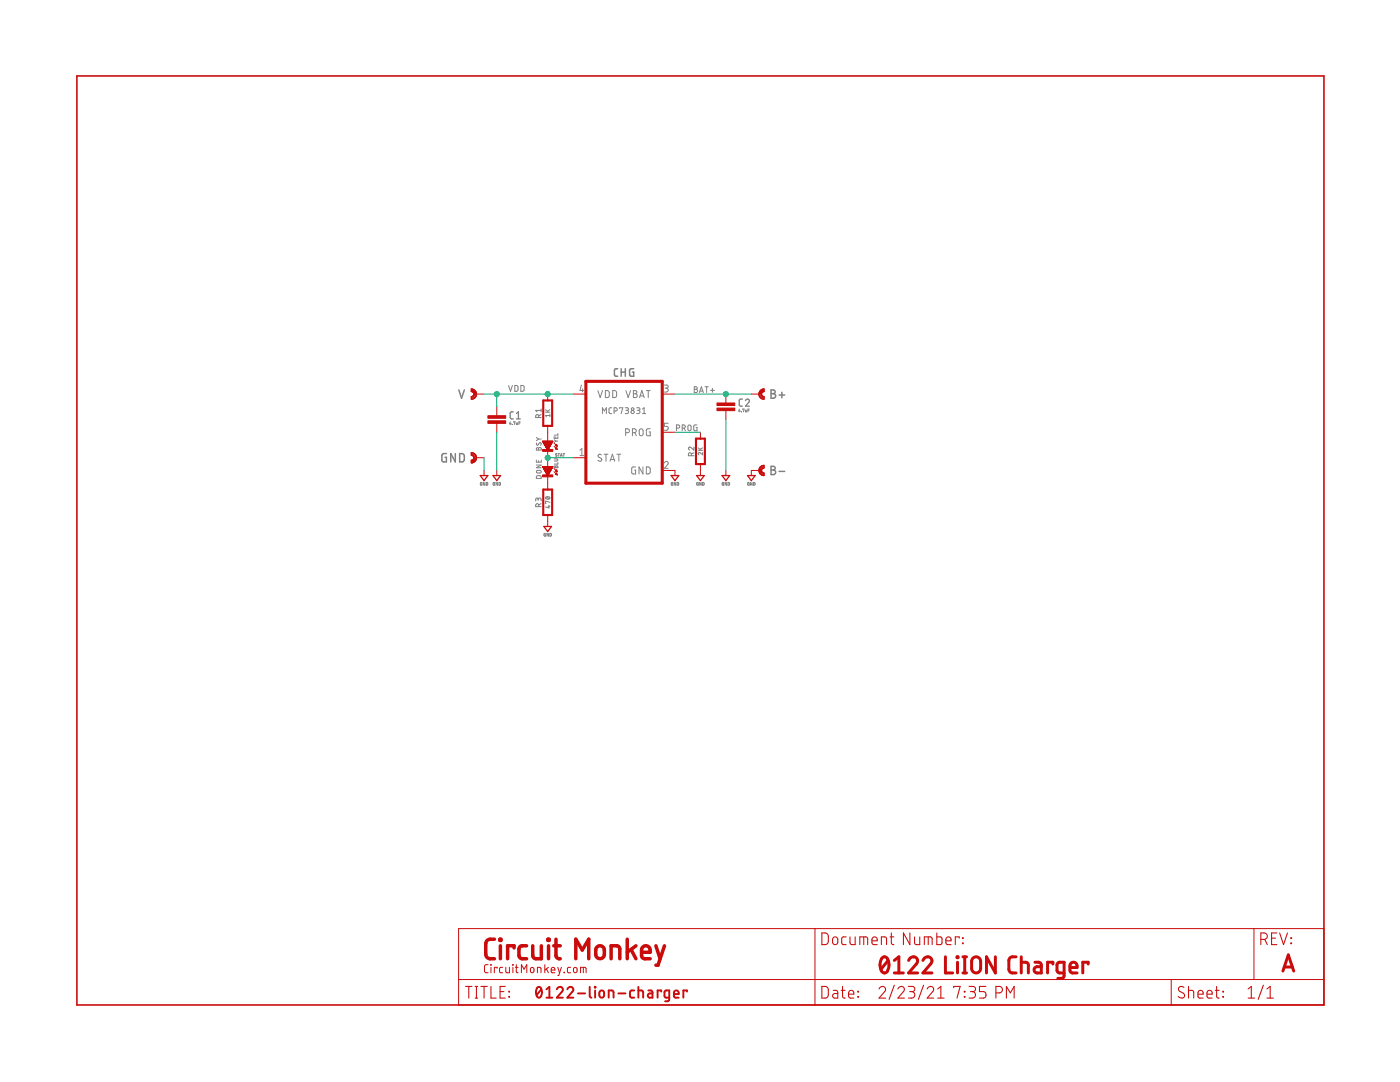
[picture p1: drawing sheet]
<svg xmlns="http://www.w3.org/2000/svg" width="279mm" height="216mm" viewBox="0 0 279 216" stroke-linecap="round" stroke-linejoin="round" font-family="sans-serif">
<g fill="none" stroke="#808080" stroke-width=".2">
<path d="M101.5 76.9l.4 1.2 .4-1.2M102.7 76.9h.5l.2 .2v.8l-.2 .2h-.5zM103.9 76.9h.5l.2 .2v.8l-.2 .2h-.5zM116 76.8l-.3 1.1h.8M116.3 77.6v.6M119.3 77.9l.5 1.4 .4-1.4M120.8 77.9l.5 .1 .3 .2v.8l-.3 .3h-.5zM122.3 77.9l.5 .1 .2 .2 .1 .8-.3 .3h-.5zM124.9 77.9l.5 1.4 .4-1.4M126.4 77.9l.6 .2 .1 .2-.3 .3a.38 .38 0 0 1 .4 .4 .38 .38 0 0 1-.4 .3h-.4zM126.4 78.6h.4M127.6 79.3l.5-1.4 .5 1.4"/>
<path d="M127.7 79h.7M129 77.9h.8M129.4 77.9v1.4M132.6 76.8l.6 .1 .1 .2-.1 .3h-.5M133 77.4a.39 .39 0 0 1 .4 .4 .39 .39 0 0 1-.4 .4h-.4M138.6 77.2h.4l.1 .2-.2 .3 .3 .2-.2 .4h-.4zM138.6 77.7h.3M139.6 78.3l.4-1.1 .4 1.1M139.7 78h.6M140.7 77.2h.7M141 77.2v1.1M141.8 77.9h.8"/>
<path d="M142.2 77.5v.8M96.2 96.3l-.3 .1v.4h.3l-.1-.3M96.8 96.3v.5l-.3-.5v.5M97 96.3l.3 .1v.4h-.3zM98.7 96.3l-.3 .1 .1 .4h.2l-.1-.3M99.3 96.3v.5l-.3-.5v.5M99.6 96.3l.3 .1-.1 .4h-.2zM101.8 84.2l-.1 .4h.3M101.9 84.5v.2M102.2 84.7h.1M102.5 84.2h.3l-.2 .5M103 84.3l.1 .4h.2v-.4"/>
<path d="M103.6 84.4h.2M103.8 84.2h-.2v.5M107 92.8h1l-1 .5h1M107 91.8v.4h1v-.4M107 87.3l.5 .3M107.1 94l.8-.1 .1 .3-.1 .2h-.7l-.1-.2zM107.1 88.4l-.1 .2 .3 .2 .4-.4h.2l.1 .1-.1 .4M107.1 95l.7-.1 .2 .6h-1zM107.1 89.3h.3l.1 .2 .1-.2h.3l.1 .5h-1zM107.5 89.5v.3M107.5 91.9v.3M107.5 87.6l-.5 .3"/>
<path d="M107.5 87.6h.5M108.9 82.3h.8M108.9 81.7l.5 .6M108.9 99.3a.47 .47 0 0 1 .5-.2 .47 .47 0 0 1 .3 .4 .46 .46 0 0 1-.5 .1 .46 .46 0 0 1-.3-.3zM109.1 99.2l.5 .3M109.7 82.9h-.8l.2 .3M109.7 82.7v.5M109.7 81.7l-.5 .3M110.6 91.6h.6l.1 .2-.2 .2h-.5M110.6 87.8l.3 .2M110.6 87.1v.4h.7v-.4M110.6 93h.2l.1 .1 .1-.2h.2l.1 .4h-.7z"/>
<path d="M110.9 87.2v.3M110.9 93.1v.2M110.9 88l-.3 .3M110.9 88h.4M111.1 90.6l-.2-.1v.1l.2 .4h-.3M111.3 86.5v.3h-.7M111.3 92.3v.3h-.7M111.4 90.5h.3M111.5 90.5v.6M111.8 91.1l.2-.6 .2 .6M111.9 90.9h.3M112.4 90.5h.3"/>
<path d="M112.5 90.5v.6M115.7 89.8l.4-.3v1.4M115.7 90.9h.8M120 90.8l-.5-.1-.1 .3 .6 .5a.35 .35 0 0 1 0 .5 .35 .35 0 0 1-.5-.1l-.2-.1M120.2 82.5v-1.1l.4 .6 .4-.6v1.1M120.6 90.6h.7M120.9 90.6v1.4M121.8 92l.4-1.4 .5 1.4M121.9 91.7h.7M122.1 81.4h-.4l-.2 .2 .1 .8 .5 .1M122.6 82l.5-.1 .1-.3-.2-.2h-.4v1.1M123.1 90.6h.8"/>
<path d="M123.5 90.6v1.4M123.6 81.5v-.1h.7l-.3 1.1M124.8 81.4h.5l.1 .2-.1 .3h-.4M124.9 86.3h.3a.39 .39 0 0 0 .4-.4 .39 .39 0 0 0-.4-.3h-.3v1.4M125.1 81.9l.3 .2v.3l-.6 .1M126.2 86.3h.4a.39 .39 0 0 0 .4-.4 .39 .39 0 0 0-.4-.3h-.4v1.4M126.7 86.3l.3 .7M126.9 93.2h-.6l-.2 .2v.9l.2 .3h.6v-.8h-.3M127.1 81.4h.5l.1 .2-.1 .3h-.4M127.4 81.9l.3 .2v.3l-.6 .1M127.7 85.7l.3-.1 .2 .1 .2 .9a.39 .39 0 0 1-.4 .4 .39 .39 0 0 1-.4-.4zM128.2 82.5h.7"/>
<path d="M128.2 81.6l.3-.2v1.1M128.3 93.2v1.4l-.8-1.4v1.4M129 93.2h.5l.2 .2 .1 .8-.3 .4h-.5zM129.8 85.6h-.6l-.2 .1v1l.2 .2 .6 .1v-.8h-.3M132.6 92.4a.38 .38 0 0 1 .5-.3 .38 .38 0 0 1 .1 .6l-.6 .8h.7M133.3 84.5h-.7v.6h.5a.4 .4 0 0 1 .3 .4 .4 .4 0 0 1-.3 .4h-.5M134.3 96.3l-.3 .1v.4h.3l-.1-.3M134.9 96.3v.5l-.3-.5v.5M135 85.4l.6-.1v-.4l-.6-.1v1.2M135.1 96.3l.3 .1v.4h-.3zM136.1 85.4l.6-.1 .1-.3-.2-.2h-.5v1.2M136.5 85.4l.3 .6"/>
<path d="M137.4 84.9l.3-.1 .2 .2v.8l-.2 .2-.4-.2zM139.1 84.8l-.6 .1v.8l.1 .2 .5 .1v-.7h-.2M139.3 89.9h.9M139.3 89.4l.6 .5M139.4 96.3l-.4 .1 .1 .4h.3l-.1-.3M139.9 96.3v.5l-.3-.5v.5M140.2 96.3l.3 .1-.1 .4h-.2zM140.2 90.3v.5l-.5-.4a.24 .24 0 0 0-.4 0 .24 .24 0 0 0 .2 .4M140.2 89.4l-.5 .3M144.4 96.3l-.3 .1 .1 .4h.2l-.1-.3M145 96.3v.5l-.3-.5v.5M145.3 96.3l.3 .1-.1 .4h-.2z"/>
<path d="M147.6 81.6l-.2 .4h.3M147.6 81.9v.3M148 82.1h.1M148.2 81.7l.3-.1-.1 .6M148.8 81.8v.4h.2v-.4M149.3 81.9h.2M149.5 96.3l-.3 .1 .1 .4h.2l-.1-.3M149.5 81.6h-.2v.6M150.1 96.3v.5l-.3-.5v.5M150.4 96.3l.3 .1-.1 .4h-.2zM108.9 106.4l-.3 .2v.4h.3l-.1-.3M109.4 101h.3"/>
<path d="M109.5 106.4v.6l-.3-.6v.6M109.6 100.9v.4l-.7-.1M109.7 106.4l.3 .1v.5h-.3zM109.7 100.2l-.8-.2v.5h.1"/>
<circle cx="126.3" cy="81.6" r=".26"/>
<circle cx="126.3" cy="82.2" r=".33"/>
</g>
<g fill="none" stroke="#808080" stroke-width=".3">
<path d="M91.6 77.8l.5 1.7 .6-1.7M123.3 73.6h-.5l-.2 .3v1l.2 .2h.5M124 73.6v1.5M124 74.3h.8M124.8 73.6v1.5M126.5 73.6h-.6l-.2 .2-.1 .9 .3 .4h.6v-.8h-.3M153.9 77.8h.4a.37 .37 0 0 1 .4 .4 .37 .37 0 0 1-.4 .3 .46 .46 0 0 1 .5 .5 .46 .46 0 0 1-.5 .5h-.4zM153.9 78.5h.4M155.5 78.8h1.1M156 78.3v1.1M89.1 90.5h-.6l-.3 .2v1.1l.2 .3 .7 .1v-1h-.3M90.9 90.5v1.7l-.9-1.7v1.7"/>
<path d="M91.7 90.5l.8 .2a1.33 1.33 0 0 1 .1 1.2l-.2 .2-.7 .1zM153.9 93h.4a.37 .37 0 0 1 .4 .4 .37 .37 0 0 1-.4 .4 .46 .46 0 0 1 .5 .4 .46 .46 0 0 1-.5 .5h-.4zM153.9 93.8h.4M155.5 94.1h1.1"/>
</g>
<path d="M148.2 79.6l-.5 .1-.2 .2 .1 1 .1 .1h.5M148.8 79.9a.39 .39 0 0 1 .5-.3 .39 .39 0 0 1 .1 .7l-.6 .7h.8M102.4 82.2h-.4l-.2 .3v.9l.2 .2h.4M103.1 83.6h.7M103.1 82.5l.4-.3v1.4" fill="none" stroke="#808080" stroke-width=".25"/>
<path d="M107.4 99.7l.1-.3h.4l.1 .5M107.4 99.8v-.3l-.2-.1-.2 .1-.1 .4M107.5 83.3l-.1-.5h-.4l-.1 .5h1.1M108 82.7l-.5 .3M108 81.9h-1.1l.3 .3M108 81.6v.6M138 90.9l-.1-.5h-.4l-.1 .5h1.1M138.5 89.2v.6l-.6-.5a.3 .3 0 0 0-.5 .1 .3 .3 0 0 0 .2 .4M138.5 90.3l-.5 .3M107.5 101.1l-.1-.5h-.4l-.1 .5h1.1M108 100.5l-.5 .2" fill="none" stroke="#808080" stroke-width=".21"/>
<path d="M15.3 15.2h248.9v185.3h-248.9z" fill="none" stroke="#c90b0b" stroke-width=".32"/>
<g fill="none" stroke="#c90b0b" stroke-width=".2">
<path d="M95.1 78.6h1.5M109.3 78.6v1.3M114.4 78.6h2.5M132.2 78.6h2.5M144.9 78.6v2.1M149.9 78.6h1.6M95.1 91.3h1.5M96.6 93.9v1M99.1 81.2v2M99.1 84.2v2.1M99.1 93.9v1M108.3 88h2l-1 1.8z"/>
<path d="M108.3 88.1h2M108.3 93.1h2l-1 1.8zM108.3 93.2h2M108.4 88.1h1.9M108.4 93.2h1.9M108.4 88.2h1.8M108.4 93.3h1.8M108.4 88.3h1.8M108.4 93.4h1.8M108.5 88.3h1.7M108.5 93.4h1.7M108.5 93.5h1.6"/>
<path d="M108.5 88.5h1.6M108.6 93.6h1.4M108.6 88.6h1.4M108.6 93.7h1.4M108.7 88.7h1.3M108.7 93.8h1.2M108.7 88.8h1.2M108.7 93.9h1.2M108.8 93.9h1.1M108.8 88.9h1M108.8 94h1M108.8 94.1h1"/>
<path d="M108.9 89h.8M108.9 94.1h.8M108.9 94.2h.8M108.9 89.2h.8M108.9 94.3h.8M109 89.2h.6M109 94.3h.6M109 89.3h.6M109 94.4h.6M109.1 89.4h.5M109.1 94.5h.4M109.1 89.5h.4"/>
<path d="M109.1 94.6h.4M109.2 94.6h.3M109.2 89.6h.2M109.2 94.7h.2M109.2 89.7h.2M109.2 94.8h.2M109.3 89.7h.1M109.3 94.8h.1M109.3 89.8h.1M109.3 85v12.7M109.3 94.9h.1M109.5 89.5l-.3 .1"/>
<path d="M109.7 89.1h-.8M109.8 89h-1M109.9 88.8l-1.1 .1M110 88.6l-1.4 .1M110 93.7h-1.4M110 88.5l-1.4 .1M110.1 93.6h-1.5M110.1 88.4h-1.6M110.2 88.2h-1.8M110.2 93.3h-1.8M110.3 88.1h-2M110.3 93.1l-2 .1"/>
<path d="M110.6 89l.6 .7M110.6 88.4l.6 .6M110.6 94.1l.6 .7M110.6 93.5l.6 .6M110.8 88.9l.3-.2 .1 .3zM110.8 94l.3-.3 .1 .4zM110.8 89.6h.4M110.8 94.6h.4M110.9 88.8h.2M110.9 94h.3M110.9 93.9h.2M110.9 89h.3"/>
<path d="M111 89.5h.1M111 94.5h.1M111 88.7h.1M111 93.8h.1M111.1 89.3h.1M111.1 89.3l-.3 .3 .4 .1M111.1 89.3l.1 .4M111.1 94.4l-.3 .2 .4 .2M111.1 94.4l.1 .4M111.1 94.4h.1M111.2 94.8h.1M114.4 91.3h2.5"/>
<path d="M132.2 93.9h2.5v1M132.2 86.3h2.5M139.8 86.3v1.2M139.8 92.6v2.3M144.9 81.7v2M144.9 93.9v1M151.5 93.9h-1.6v1M109.3 102.8v2.3M91.5 185.3h172.7v15.2h-172.7zM91.5 195.5h172.7M97.4 192.5h-.5l-.2 .3v1.1l.2 .2h.5M97.9 192.5l.1 .1z"/>
<path d="M98 193v1.1M99.2 193.2v-.2h-.5v1.1M100.3 193h-.4l-.2 .3 .1 .7 .5 .1M100.9 193v.8l.2 .3h.6v-1.1M102.3 192.5l.1 .1zM102.4 193v1.1M102.8 193h.6M103 192.5l.1 1.5 .3 .1M104.1 194.1v-1.6l.5 .9 .5-.9v1.6M106 193.1l.2-.1 .3 .1 .1 .6a.36 .36 0 0 1-.4 .4 .36 .36 0 0 1-.3-.4zM107.3 194.1v-1.1l.6 .2 .1 .9M108.7 192.5v1.6"/>
<path d="M109.1 193.3l.4 .8M109.5 193l-.8 .6M110 193.6h.7a.39 .39 0 0 0-.2-.5 .39 .39 0 0 0-.5 .3l.1 .6 .6 .1M111.3 193l.4 1.1M112 193l-.5 1.6h-.2M112.6 194l.1 .1zM113.9 193h-.5l-.2 .3 .1 .7 .6 .1M114.6 193.1l.2-.1 .3 .1 .1 .6a.36 .36 0 0 1-.4 .4 .36 .36 0 0 1-.4-.4zM115.9 194.1v-1.1l1 .1 .1 1M116.4 193v1.1M162.6 185.3v15.2M233.7 195.5v5"/>
<path d="M250.3 185.3v10.2"/>
</g>
<g fill="none" stroke="#c90b0b" stroke-width=".21">
<path d="M92.9 196.8h1.3M93.6 196.8v2.4M94.8 196.8h.5M94.8 199.2h.5M95.1 196.8v2.4M96 196.8h1.3M96.6 196.8v2.4M98 196.8v2.4h1M99.8 197.9h.8M100.8 196.8h-1v2.4h1M101.6 198.8l.1 .2zM101.6 197.8l.1 .1z"/>
<path d="M164 196.8h.9l.4 .5v1.2l-.1 .4-.3 .2-.9 .1zM164 186.2h.9l.4 .4v1.3l-.1 .3-.3 .3h-.9zM166.3 197.6h.6l.3 .4v1.2h-.6a.46 .46 0 0 1-.4-.5 .46 .46 0 0 1 .4-.5h.6M166.3 187.1l.5-.2a.92 .92 0 0 1 .1 1.5l-.3 .1-.4-.3zM167.9 197.6h.8M168.1 196.8l.1 2.1 .5 .3M168.9 186.9l-.7 .1-.2 .3 .1 1.1 .8 .1M169.4 198.4h1a.54 .54 0 0 0-.4-.8 .54 .54 0 0 0-.6 .5l.1 1 .9 .1M169.6 186.9v1.2l.2 .3 .2 .1h.7v-1.6M171.2 197.8l.1 .1zM171.2 198.8l.1 .2zM171.6 188.5v-1.6l1.4 .1 .2 .3v1.2"/>
<path d="M172.4 186.9v1.6M174 187.7h1.1a.56 .56 0 0 0-.4-.7 .56 .56 0 0 0-.7 .5l.1 .9 1 .1M175.4 197.3a.65 .65 0 0 1 .9-.5 .65 .65 0 0 1 .3 1.1l-1.2 1.3h1.3M175.9 188.5v-1.6l.9 .1 .1 1.5M177.6 186.9h.8M177.9 186.2v2.1l.5 .2M178.5 196.6l-1.1 2.8M179.2 197.3a.64 .64 0 0 1 .9-.5 .64 .64 0 0 1 .2 1.1l-1.1 1.3h1.3M181.3 196.8h.8a.52 .52 0 0 1 .5 .5 .52 .52 0 0 1-.5 .6h-.6M181.6 186.2v2.3l-1.3-2.3v2.3M181.9 197.9a.65 .65 0 0 1 .7 .6 .65 .65 0 0 1-.7 .7h-.6M182.5 186.9v1.4l.4 .2h.7v-1.6"/>
<path d="M184.3 196.6l-1 2.8M184.5 188.5v-1.6l1.4 .1 .1 1.5M185 197.3a.64 .64 0 0 1 1-.5 .64 .64 0 0 1 .1 1.1l-1.1 1.3h1.3M185.3 186.9v1.6M187 186.2v2.3h.8l.2-.2v-1.1l-.2-.2-.8-.1M187.1 199.2h1.3M187.1 197.3l.7-.5v2.4M188.8 187.7h1a.55 .55 0 0 0-.3-.7 .55 .55 0 0 0-.7 .5l.1 .9 .9 .1M190.3 197.1v-.3h1.3l-.6 2.4M191.4 187.2v-.3h-.8v1.6M192.1 188.2l.1 .1zM192.1 187.1l.1 .2z"/>
<path d="M192.4 198.8l.2 .2zM192.4 197.8l.2 .1zM193.4 196.8h.8a.52 .52 0 0 1 .5 .5 .52 .52 0 0 1-.5 .6h-.5M194 197.9a.65 .65 0 0 1 .7 .6 .65 .65 0 0 1-.7 .7h-.6M196.8 196.8h-1.3v1.1h.8a.66 .66 0 0 1 .5 .6 .66 .66 0 0 1-.5 .7h-.8M198.8 198.1h.6a.65 .65 0 0 0 .7-.6 .65 .65 0 0 0-.7-.7h-.6v2.4M200.9 199.2v-2.4l.7 1.3 .8-1.3v2.4M236.3 197a.58 .58 0 0 0-.9-.1 .58 .58 0 0 0 0 .9l.8 .4a.54 .54 0 0 1 .1 .7 .54 .54 0 0 1-.7 .2l-.5-.3M237.2 197.6l.9 .1 .1 1.5M237.2 196.8v2.4M239.1 198.4h1a.54 .54 0 0 0-.4-.8 .54 .54 0 0 0-.6 .5l.1 1 .9 .1M240.9 198.4h1a.54 .54 0 0 0-.4-.8 .54 .54 0 0 0-.6 .5l.1 1 .9 .1"/>
<path d="M242.5 197.6h.8M242.8 196.8v2.1l.5 .3M244.1 198.8l.1 .2zM244.1 197.8l.1 .1zM249.1 199.2h1.3M249.1 197.3l.6-.5v2.4M251.6 187.5h.7a.65 .65 0 0 0 .6-.7 .65 .65 0 0 0-.6-.6h-.7v2.3M252.1 196.6l-1 2.8M252.4 187.5l.5 1M252.8 199.2h1.3M252.8 197.3l.7-.5v2.4M253.8 187.2h.8"/>
<path d="M254.8 186.2h-1v2.3h1M255.4 186.2l.8 2.3 .7-2.3M257.6 187.1l.2 .2zM257.6 188.2l.2 .1z"/>
</g>
<g fill="none" stroke="#c90b0b" stroke-width=".7">
<path d="M98.7 187.4a1.75 1.75 0 0 0-1.5 .3l-.3 .6v2.1l.3 .7a1.55 1.55 0 0 0 1.5 .2M99.8 187.4h.2v.2h-.2zM99.9 188.7v2.6M102.6 189.1v-.4h-1.3v2.6M105.1 188.7h-1.1l-.3 .3-.1 .4 .1 1.6 .5 .3h.9M106.3 188.7v2.2l.3 .3 .4 .1h1v-2.6M109.3 187.4h.3v.2h-.3zM109.5 188.7v2.6M110.5 188.7h1.3M111 187.4v3.5l.2 .3 .6 .1M114.9 191.3v-3.9l1.3 2.2 1.3-2.2v3.9M119 189.1a.86 .86 0 0 1 1-.4 .86 .86 0 0 1 .6 .9v.8a.86 .86 0 0 1-.8 .9 .86 .86 0 0 1-.9-.9z"/>
<path d="M122 191.3v-2.6h1.3l.3 .3 .1 .4v1.9M125.2 187.4v3.9M125.9 189.5l1 1.8M126.9 188.7l-1.7 1.3M128 190h1.8a.9 .9 0 0 0-.6-1.3 .9 .9 0 0 0-1.2 .9l.1 1.4 .6 .3h1.1M130.9 188.7l.8 2.6M132.6 188.7l-1.3 3.9h-.4"/>
</g>
<g fill="none" stroke="#c90b0b" stroke-width=".38">
<path d="M107.2 197.1l.2-.1a.9 .9 0 0 1 .7 1.3v.2a.52 .52 0 0 1-.5 .6 .52 .52 0 0 1-.6-.6v-.8zM108 197.4l-.9 1.2M109.1 197.4l.5-.5v2.2M109.1 199.1h1.1M111.1 197.4a.6 .6 0 0 1 .9-.5 .6 .6 0 0 1 .2 1l-1.1 1.2h1.2M113.2 197.4a.59 .59 0 0 1 .9-.5 .59 .59 0 0 1 .1 1l-1 1.2h1.2M115.3 198.2h1.5M117.7 196.9v2l.3 .2M118.7 196.9l.1 .1zM118.8 197.6v1.5M119.7 197.8l.5-.2a.81 .81 0 0 1 0 1.5l-.4-.1-.2-.2zM121.5 199.1v-1.5l.8 .1 .1 1.4"/>
<path d="M123.4 198.2h1.4M126.6 197.6l-.6 .1-.3 .3 .1 .9 .2 .2h.6M127.4 197.6l.7 .1 .2 .2 .1 1.2M127.4 196.9v2.2M129.4 197.6l.6 .1 .2 .2v1.2h-.5a.42 .42 0 0 1-.4-.5 .42 .42 0 0 1 .4-.4h.5M132 197.9v-.3h-.8v1.5M133.6 199.1h-.8l-.2-.2v-.9l.2-.3 .8-.1v1.8l-.3 .4h-.6M134.5 198.4h.9a.5 .5 0 0 0-.3-.8 .5 .5 0 0 0-.6 .5l.1 .9 .8 .1M137.1 197.9v-.3h-.7v1.5"/>
</g>
<g fill="none" stroke="#c90b0b" stroke-width=".59">
<path d="M176 191.2a.73 .73 0 0 1 .9-.2 .73 .73 0 0 1 .4 .7 2.11 2.11 0 0 1-.6 2.4h-.4a2.29 2.29 0 0 1-.3-2.9zM177.2 191.6l-1.4 1.8M178.5 191.6l.9-.7v3.2M178.5 194.1h1.8M181.3 191.6a.89 .89 0 0 1 1.3-.7 .89 .89 0 0 1 .3 1.5l-1.6 1.7h1.8M184.2 191.6a.89 .89 0 0 1 1.3-.7 .89 .89 0 0 1 .2 1.5l-1.5 1.7h1.8M188.7 190.9v3.2h1.4M191 190.9h.2v.2h-.2zM191.1 192v2.1M192.2 194.1h.7M192.2 190.9h.7M192.5 190.9v3.2"/>
<path d="M194.2 191.1a.9 .9 0 0 1 1-.1 .9 .9 0 0 1 .5 .8v1.5a.9 .9 0 0 1-.9 .9 .9 .9 0 0 1-.9-.9v-1.5zM198.6 190.9v3.2l-1.7-3.2v3.2M202.8 190.9l-1.2 .2-.3 .5v1.8l.2 .4 .3 .3h1M203.8 192h.9a.51 .51 0 0 1 .5 .5v1.6M203.8 190.9v3.2M206.5 192h.9l.3 .2 .1 .3v1.6h-.8a.62 .62 0 0 1-.6-.6 .62 .62 0 0 1 .6-.6h.8M210.1 192.4v-.4h-1v2.1M212.4 194.1h-1.1l-.3-.3v-1.4l.3-.4h1.1v2.7a.51 .51 0 0 1-.6 .5h-.7M213.5 193.1h1.4a.74 .74 0 0 0-.5-1.1 .74 .74 0 0 0-.9 .7l.1 1.2 .3 .2h1M217.2 192.4v-.4h-1.1v2.1M256 193.8l1.1-3.3 1.1 3.3M256.3 193h1.6"/>
</g>
<g fill="none" stroke="#c90b0b" stroke-width=".25">
<path d="M94.1 79.4h.6M94.1 79.2h.8M94.1 78.1h.8M94.1 77.9h.6M94.1 77.7h.2M94.4 79h.6M94.5 78.3h.5M94.5 78.3l.1 .2M94.5 78.3l-.4-.2v-.5a1.03 1.03 0 0 1 .9 1.4M94.6 78.8h.5M94.6 78.5l-.1 .5-.4 .1v.6l.6-.3M94.6 78.5h.5"/>
<path d="M95 79l-.3 .4M151.5 78.8h.5M151.5 78.5h.5M151.5 78.3h.6M151.5 79h.6M151.6 78.1h.9M151.6 79.2h.9M151.8 77.9h.7M151.8 77.9l.7-.3v.5l-.4 .2M151.8 77.9l-.3 .4v.7M151.8 79.4h.7M152 78.5v.3"/>
<path d="M152 78.8l.2 .2 .3 .1v.6l-.5-.2-.5-.5M152.1 78.3l-.1 .2M152.2 77.7h.3M94.1 90.3v.5l.4 .2M94.1 90.3l.6 .3M94.1 92.1h.6M94.1 91.9h.8M94.1 90.8h.8M94.1 90.6h.6M94.1 90.3h.1M94.4 91h.6M94.5 91.7l-.4 .1v.6l.2-.1"/>
<path d="M94.5 91l.1 .2M94.5 91.7h.5M94.6 91.2v.3M94.6 91.5l-.1 .2M94.6 91.4h.5M94.6 91.2h.5M94.7 90.6a1.02 1.02 0 0 1 .3 1 1.02 1.02 0 0 1-.7 .8M95.8 94.9h1.6l-.8 1zM98.4 94.9h1.5l-.8 1zM133.9 94.9h1.6l-.8 1zM139 94.9h1.5l-.7 1zM144.1 94.9h1.5l-.7 1z"/>
<path d="M149.2 94.9h1.5l-.8 1zM151.5 93.9l.2 .6M151.5 93.9h.5M151.5 94.1h.5M151.5 93.7h.5M151.6 94.3h.7M151.6 93.4h.6M151.7 93.2l.8-.3v.5l-.5 .3M151.7 94.5l.3 .3M151.7 93.2l-.2 .7M151.7 94.6h.8M151.7 93.2h.8"/>
<path d="M152 93h.5M152 94.8h.5M152 93.7v.4M152 94.1l.5 .3v.5l-.5-.1M108.5 105.1h1.6l-.8 1z"/>
</g>
<path d="M116.9 76.1h15.3v20.3h-15.3z" fill="none" stroke="#c90b0b" stroke-width=".61"/>
<g fill="#c90b0b" stroke="#c90b0b" stroke-width=".2">
<path d="M97.4 83h3.5v.5h-3.5z"/>
<path d="M97.4 84h3.5v.5h-3.5z"/>
<path d="M108.3 89.7h2v.4h-2z"/>
<path d="M143.1 80.4h3.5v.5h-3.5z"/>
<path d="M143.1 81.4h3.5v.5h-3.5z"/>
<path d="M108.3 94.8h2v.3h-2z"/>
</g>
<path d="M108.4 79.9h1.8v5.1h-1.8zM108.4 97.7h1.8v5.1h-1.8zM138.9 87.5h1.8v5.1h-1.8z" fill="none" stroke="#c90b0b" stroke-width=".42"/>
<path d="M96.6 78.6h17.8M99.1 78.6v2.6M134.7 78.6h15.2M96.6 91.3v2.6M99.1 86.3v7.6M109.3 91.3h5.1M134.7 86.3h5.1M144.9 83.7v10.2" fill="none" stroke="#0dab76" stroke-width=".2"/>
<g fill="#0dab76" stroke="#0dab76" stroke-width=".2">
<circle cx="99.1" cy="78.6" r=".51"/>
<circle cx="109.3" cy="78.6" r=".51"/>
<circle cx="144.9" cy="78.6" r=".51"/>
<circle cx="109.3" cy="91.3" r=".51"/>
</g>
</svg>
